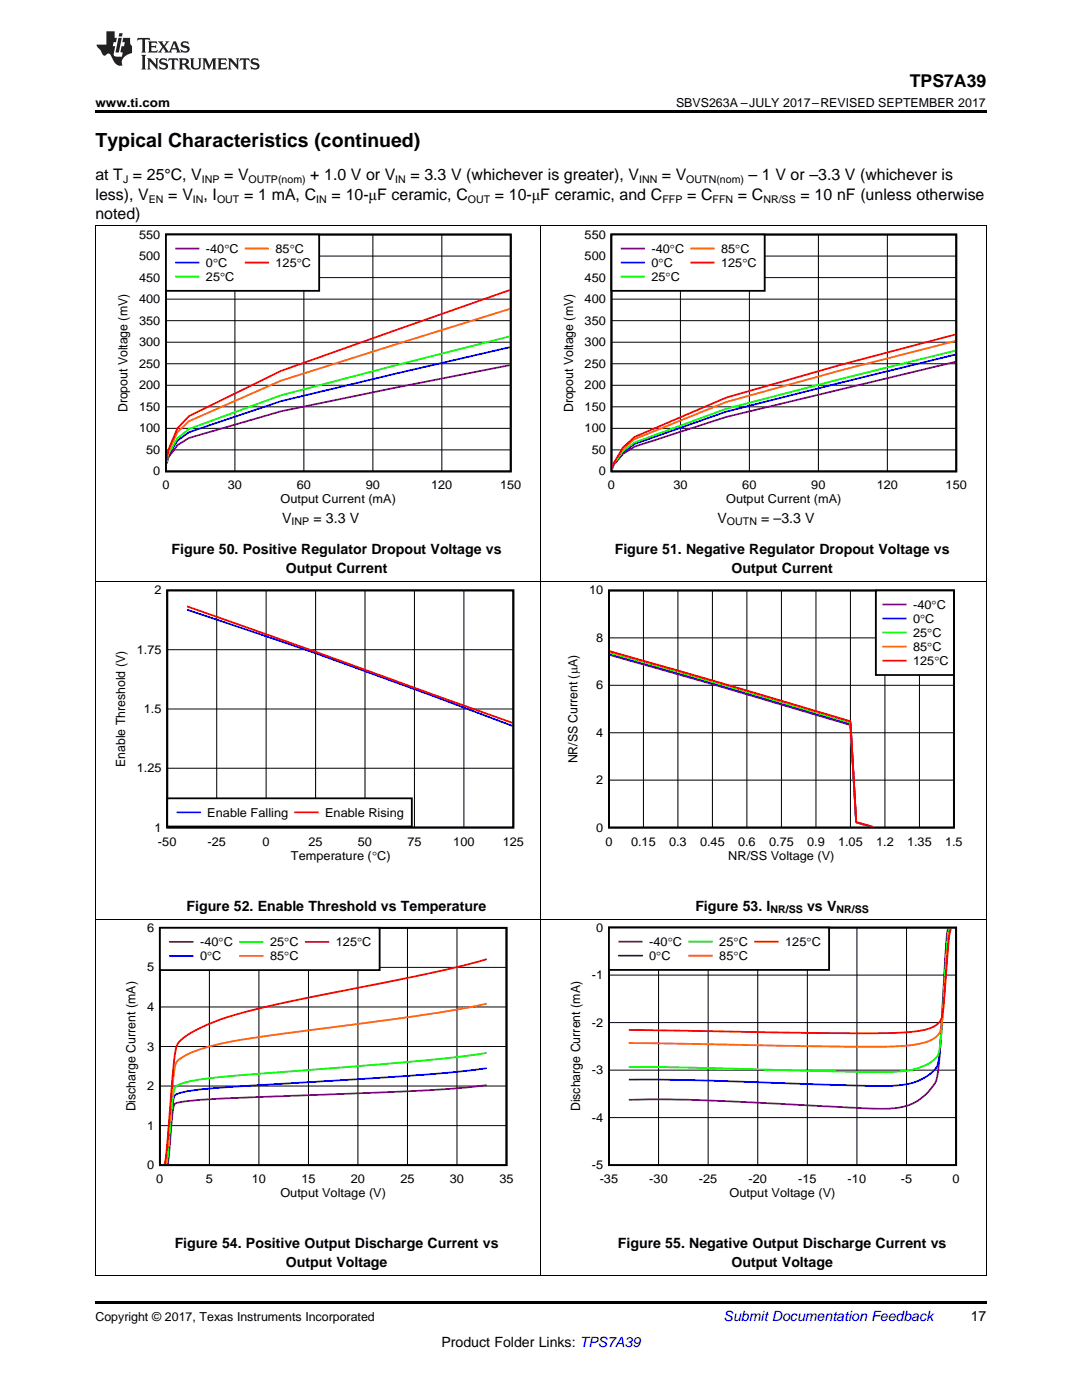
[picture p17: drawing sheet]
<svg xmlns="http://www.w3.org/2000/svg" width="216mm" height="279mm" viewBox="0 0 216 279" stroke-linecap="round" stroke-linejoin="round" font-family="sans-serif">
<defs><g id="words">
<text font-size="3.9" x="19" y="29.3">Typical Characteristics (continued)</text>
<text font-size="3.5" x="181.5" y="17.3">TPS7A39</text>
<g font-size="3.2">
<text x="19" y="36">at T = 25°C, V</text>
<text x="44.7" y="36">= V</text>
<text x="61.9" y="36">+ 1.0 V or V</text>
<text x="81.9" y="36">= 3.3 V (whichever is greater), V</text>
<text x="132.1" y="36">= V</text>
<text x="149.4" y="36">– 1 V or –3.3 V (whichever is</text>
<text x="19" y="39.9">less), V</text>
<text x="33.6" y="39.9">= V , I</text>
<text x="48.7" y="39.9">= 1 mA, C</text>
<text x="66.2" y="39.9">= 10-μF ceramic, C</text>
<text x="98.7" y="39.9">= 10-μF ceramic, and C</text>
<text x="137.1" y="39.9">= C</text>
<text x="147.2" y="39.9">= C</text>
<text x="159.7" y="39.9">= 10 nF (unless otherwise</text>
<text x="19" y="43.7">noted)</text>
</g>
<g font-size="2.8">
<text x="56.3" y="104.3">V</text>
<text x="62.5" y="104.3">= 3.3 V</text>
<text x="143.2" y="104.3">V</text>
<text x="151.9" y="104.3">= –3.3 V</text>
<text x="34.2" y="110.6">Figure 50. Positive Regulator Dropout Voltage vs</text>
<text x="122.7" y="110.6">Figure 51. Negative Regulator Dropout Voltage vs</text>
<text x="57" y="114.3">Output Current</text>
<text x="145.9" y="114.3">Output Current</text>
<text x="37.2" y="181.7">Figure 52. Enable Threshold vs Temperature</text>
<text x="138.7" y="181.7">Figure 53. I</text>
<text x="161" y="181.7">vs V</text>
<text x="34.9" y="249.1">Figure 54. Positive Output Discharge Current vs</text>
<text x="123.3" y="249.1">Figure 55. Negative Output Discharge Current vs</text>
<text x="57" y="252.8">Output Voltage</text>
<text x="145.9" y="252.8">Output Voltage</text>
<text x="193.7" y="263.6">17</text>
<text x="88.1" y="268.9">Product Folder Links: TPS7A39</text>
</g>
<text font-size="2.8" fill="#0000c8" x="144.4" y="263.6">Submit Documentation Feedback</text>
<g font-size="2.5">
<text x="19" y="21.4">www.ti.com</text>
<text x="134.9" y="21.4">SBVS263A –JULY 2017–REVISED SEPTEMBER 2017</text>
<text x="25.5" y="82.3" transform="rotate(-90 25.5 82.3)">Dropout Voltage (mV)</text>
<text x="114.4" y="82.3" transform="rotate(-90 114.4 82.3)">Dropout Voltage (mV)</text>
<text x="30.8" y="118.6">2</text>
<text x="117.6" y="118.6">10</text>
<text x="182.2" y="121.5">-40qC</text>
<text x="182.2" y="124.3">0</text>
<text x="183.6" y="124.3">qC</text>
<text x="27.3" y="130.5">1.75</text>
<text x="119" y="128.1">8</text>
<text x="182.2" y="127.1">25qC</text>
<text x="182.2" y="129.9">85qC</text>
<text x="119" y="137.6">6</text>
<text x="182.2" y="132.7">125qC</text>
<text x="28.7" y="142.3">1.5</text>
<text x="119" y="147">4</text>
<text x="25" y="153.1" transform="rotate(-90 25 153.1)">Enable Threshold (V)</text>
<text x="27.3" y="154.1">1.25</text>
<text x="115.2" y="152.4" transform="rotate(-90 115.2 152.4)">NR/SS Current (PA)</text>
<text x="119" y="156.5">2</text>
<text x="30.8" y="166">1</text>
<text x="41.4" y="163">Enable Falling</text>
<text x="64.9" y="163">Enable Rising</text>
<text x="119" y="166">0</text>
<text x="31.5" y="168.8">-50</text>
<text x="41.4" y="168.8">-25</text>
<text x="52.4" y="168.8">0</text>
<text x="58" y="171.6">Temperature (qC)</text>
<text x="61.6" y="168.8">25</text>
<text x="71.4" y="168.8">50</text>
<text x="81.3" y="168.8">75</text>
<text x="90.4" y="168.8">100</text>
<text x="100.3" y="168.8">125</text>
<text x="120.8" y="168.8">0</text>
<text x="125.9" y="168.8">0.15</text>
<text x="133.5" y="168.8">0.3</text>
<text x="139.7" y="168.8">0.45</text>
<text x="145.3" y="171.6">NR/SS Voltage (V)</text>
<text x="147.3" y="168.8">0.6</text>
<text x="153.5" y="168.8">0.75</text>
<text x="161" y="168.8">0.9</text>
<text x="167.2" y="168.8">1.05</text>
<text x="174.8" y="168.8">1.2</text>
<text x="181" y="168.8">1.35</text>
<text x="188.6" y="168.8">1.5</text>
<text x="29.4" y="186">6</text>
<text x="119" y="185.9">0</text>
<text x="39.9" y="188.8">-40qC</text>
<text x="39.9" y="191.6">0q</text>
<text x="42.4" y="191.6">C</text>
<text x="53.9" y="188.8">25qC</text>
<text x="53.9" y="191.6">85qC</text>
<text x="67" y="188.8">125qC</text>
<text x="129.5" y="188.8">-40qC</text>
<text x="129.5" y="191.6">0q</text>
<text x="132" y="191.6">C</text>
<text x="143.5" y="188.8">25qC</text>
<text x="143.5" y="191.6">85qC</text>
<text x="156.7" y="188.8">125qC</text>
<text x="29.4" y="193.9">5</text>
<text x="118.1" y="195.4">-1</text>
<text x="29.4" y="201.8">4</text>
<text x="29.4" y="209.7">3</text>
<text x="118.1" y="204.9">-2</text>
<text x="118.1" y="214.4">-3</text>
<text x="27" y="221.8" transform="rotate(-90 27 221.8)">Discharge Current (mA)</text>
<text x="29.4" y="217.5">2</text>
<text x="115.8" y="221.8" transform="rotate(-90 115.8 221.8)">Discharge Current (mA)</text>
<text x="29.4" y="225.4">1</text>
<text x="118.1" y="223.9">-4</text>
<text x="29.4" y="233.3">0</text>
<text x="118.1" y="233.3">-5</text>
<text x="31.2" y="236.1">0</text>
<text x="41.1" y="236.1">5</text>
<text x="50.2" y="236.1">10</text>
<text x="55.9" y="238.9">Output Voltage (V)</text>
<text x="60.1" y="236.1">15</text>
<text x="70" y="236.1">20</text>
<text x="79.9" y="236.1">25</text>
<text x="89.8" y="236.1">30</text>
<text x="99.7" y="236.1">35</text>
<text x="119.7" y="236.1">-35</text>
<text x="129.6" y="236.1">-30</text>
<text x="139.5" y="236.1">-25</text>
<text x="145.6" y="238.9">Output Voltage (V)</text>
<text x="149.3" y="236.1">-20</text>
<text x="159.2" y="236.1">-15</text>
<text x="169.1" y="236.1">-10</text>
<text x="179.8" y="236.1">-5</text>
<text x="190.1" y="236.1">0</text>
<text x="19" y="263.6">Copyright © 2017, Texas Instruments Incorporated</text>
</g>
<g font-size="2.4">
<text x="27.7" y="47.6">550</text>
<text x="116.6" y="47.6">550</text>
<text x="27.7" y="51.9">500</text>
<text x="41.1" y="50.5">-40qC</text>
<text x="41.1" y="53.3">0qC</text>
<text x="55" y="50.5">85qC</text>
<text x="55" y="53.3">125qC</text>
<text x="116.6" y="51.9">500</text>
<text x="130" y="50.5">-40qC</text>
<text x="130" y="53.3">0qC</text>
<text x="143.9" y="50.5">85qC</text>
<text x="143.9" y="53.3">125qC</text>
<text x="27.7" y="56.2">450</text>
<text x="41.1" y="56.1">25qC</text>
<text x="116.6" y="56.2">450</text>
<text x="130" y="56.1">25qC</text>
<text x="27.7" y="64.8">350</text>
<text x="27.7" y="60.5">400</text>
<text x="116.6" y="64.8">350</text>
<text x="116.6" y="60.5">400</text>
<text x="27.7" y="69.1">300</text>
<text x="116.6" y="69.1">300</text>
<text x="27.7" y="77.7">200</text>
<text x="27.7" y="73.4">250</text>
<text x="116.6" y="77.7">200</text>
<text x="116.6" y="73.4">250</text>
<text x="27.7" y="82">150</text>
<text x="116.6" y="82">150</text>
<text x="27.7" y="86.3">100</text>
<text x="116.6" y="86.3">100</text>
<text x="29.2" y="90.6">50</text>
<text x="30.6" y="94.9">0</text>
<text x="118.1" y="90.6">50</text>
<text x="119.5" y="94.9">0</text>
<text x="32.4" y="97.7">0</text>
<text x="45.5" y="97.7">30</text>
<text x="56" y="100.5">Output Current (mA)</text>
<text x="59.2" y="97.7">60</text>
<text x="73" y="97.7">90</text>
<text x="86" y="97.7">120</text>
<text x="99.8" y="97.7">150</text>
<text x="121.3" y="97.7">0</text>
<text x="134.4" y="97.7">30</text>
<text x="144.9" y="100.5">Output Current (mA)</text>
<text x="148.1" y="97.7">60</text>
<text x="161.9" y="97.7">90</text>
<text x="174.9" y="97.7">120</text>
<text x="188.7" y="97.7">150</text>
</g>
<g font-size="2.1">
<text x="24.6" y="36.6">J</text>
<text x="29.7" y="40.5">EN</text>
<text x="38.5" y="40.5">IN</text>
<text x="40.3" y="36.6">INP</text>
<text x="43.3" y="40.5">OUT</text>
<text x="49.6" y="36.6">OUTP(nom)</text>
<text x="63.1" y="40.5">IN</text>
<text x="78.9" y="36.6">IN</text>
<text x="93.3" y="40.5">OUT</text>
<text x="127.5" y="36.6">INN</text>
<text x="132.2" y="40.5">FFP</text>
<text x="136.9" y="36.6">OUTN(nom)</text>
<text x="142.2" y="40.5">FFN</text>
<text x="152.3" y="40.5">NR/SS</text>
<text x="58.2" y="104.8">INP</text>
<text x="145.1" y="104.8">OUTN</text>
<text x="153.7" y="182.3">NR/SS</text>
<text x="166.9" y="182.3">NR/SS</text>
</g>
</g></defs>
<path d="M19 259.7h177.8v.5h-177.8z" fill="#000"/>
<g fill="none" stroke="#000" stroke-width=".2">
<path d="M19.1 183.4v71.2M31.9 193.1h69.2M41.8 185.2v47.3M51.7 185.2v47.3M61.6 185.2v47.3M71.4 185.2v47.3M81.3 185.2v47.3M91.2 185.2v47.3M107.9 183.4v71.2M196.8 183.4v71.2M31.9 216.7h69.2M31.9 208.9h69.2"/>
<path d="M31.9 201h69.2M31.9 224.6h69.2M19 254.5h177.8"/>
</g>
<path d="M31.9 185.2h69.2v47.3h-69.2z" fill="none" stroke="#000" stroke-width=".36"/>
<path d="M97.1 216.6a418.2 418.2 0 0 1-32 1.8l-21.7 .9-4 .2-3.3 .4a1.59 1.59 0 0 0-1.4 .8l-1.2 11.7" fill="none" stroke="#800080" stroke-width=".36"/>
<path d="M97.1 213.2l-5.3 .6-6.9 .7-35.6 2.2a88 88 0 0 0-12.5 1.2l-.6 .1a1.66 1.66 0 0 0-1.6 1.6l-1.3 12.8" fill="none" stroke="#00f" stroke-width=".36"/>
<path d="M97.1 210.1l-4.3 .7-7.9 .8-30.7 2.5a119.9 119.9 0 0 0-17.2 1.9l-.8 .3a1.95 1.95 0 0 0-1.6 2.1l-1.1 12.3-.3 1.7" fill="none" stroke="#0f0" stroke-width=".36"/>
<path d="M97.1 200.3a406.9 406.9 0 0 1-32 4.9l-5.9 .7a154.2 154.2 0 0 0-17.8 3.1l-3 1a9.4 9.4 0 0 0-3.1 1.9 28.8 28.8 0 0 0-1.1 7.9l-.7 8.7-.5 3.9" fill="none" stroke="#f60" stroke-width=".36"/>
<path d="M97.1 191.4a302.6 302.6 0 0 1-26.1 5.8l-7.9 1.6a154.4 154.4 0 0 0-19.7 4.9 21 21 0 0 0-7.3 3.9l-.2 .2a2.68 2.68 0 0 0-.8 1.7l-.6 4.9-1.2 14.8-.5 3.2" fill="none" stroke="#f00" stroke-width=".36"/>
<path d="M31.9 185.2h43.8v8.4h-43.8z" fill-rule="evenodd" fill="#fff"/>
<path d="M31.9 185.2h43.9v8.4h-43.9zM121.5 185.1h69.3v47.4h-69.3z" fill="none" stroke="#000" stroke-width=".36"/>
<path d="M33.9 188h4.5M189.3 185.3a2.2 2.2 0 0 0-.4 1.7l-1.3 21.8a25.1 25.1 0 0 1-1 7.3 10.9 10.9 0 0 1-10.3 5.2l-34.6-1.7a194.5 194.5 0 0 0-15.8-.1h-.4" fill="none" stroke="#800080" stroke-width=".36"/>
<path d="M33.9 190.8h4.5M189.4 185.3l-.1 .1a194.5 194.5 0 0 0-1.3 17.4l-.2 3.3a27.5 27.5 0 0 1-.8 6.6l-.4 .6a10.3 10.3 0 0 1-7.3 3.3l-3 .1h-4.9l-29.7-1-16.2-.3" fill="none" stroke="#00f" stroke-width=".36"/>
<path d="M47.9 188h4.5M189.4 185.3a25.6 25.6 0 0 0-.7 6.7l-.4 6.5a99.8 99.8 0 0 1-1.1 11.9l-.6 .9a10.1 10.1 0 0 1-6.3 2.5 244.4 244.4 0 0 1-18.8-.1l-22.8-.6-13.2-.2" fill="none" stroke="#0f0" stroke-width=".36"/>
<path d="M47.9 190.8h4.5M189.7 185.3l-.1 .1a76.7 76.7 0 0 0-1.1 11.6 58.5 58.5 0 0 1-.9 8.8 4.9 4.9 0 0 1-3.3 2.3 36.8 36.8 0 0 1-8.9 .8l-12.9-.1-37-.6" fill="none" stroke="#f60" stroke-width=".36"/>
<path d="M61 188h4.5M189.8 185.3a19.4 19.4 0 0 0-.8 5.9l-.4 5.4a34.1 34.1 0 0 1-.8 6.8 5 5 0 0 1-3.5 2.2 87.7 87.7 0 0 1-14.9 .6l-43.9-.7" fill="none" stroke="#f00" stroke-width=".36"/>
<path d="M121.5 194.6h69.3M131.4 185.1v47.4M141.3 185.1v47.4M151.2 185.1v47.4M161.1 185.1v47.4M171 185.1v47.4M180.9 185.1v47.4M121.5 213.6h69.3M121.5 204.1h69.3M121.5 223h69.3" fill="none" stroke="#000" stroke-width=".2"/>
<path d="M121.5 185.1h43.9v8.5h-43.9z" fill-rule="evenodd" fill="#fff"/>
<path d="M33.4 117.8h69v47.4h-69zM121.5 185.1h43.9v8.5h-43.9z" fill="none" stroke="#000" stroke-width=".36"/>
<path d="M123.6 187.9h4.4" fill="none" stroke="#800080" stroke-width=".36"/>
<path d="M37.3 121.7a1242.1 1242.1 0 0 1 65 23.2M123.6 190.7h4.4" fill="none" stroke="#00f" stroke-width=".36"/>
<path d="M137.5 187.9h4.5" fill="none" stroke="#0f0" stroke-width=".36"/>
<path d="M137.5 190.7h4.5" fill="none" stroke="#f60" stroke-width=".36"/>
<path d="M37.3 121l25.7 9.1 39.3 14.2M150.7 187.9h4.5" fill="none" stroke="#f00" stroke-width=".36"/>
<g fill="none" stroke="#000" stroke-width=".2">
<path d="M19.1 116.1v67.4M43.2 117.8v47.4M53.1 117.8v47.4M63 117.8v47.4M72.8 117.8v47.4M82.7 117.8v47.4M92.6 117.8v47.4M107.9 116.1v67.4M196.8 116.1v67.4M33.4 129.7h69M33.4 153.3h69M33.4 141.5h69"/>
<path d="M19 183.4h177.8"/>
</g>
<path d="M33.4 159.3h48.8v5.6h-48.8z" fill-rule="evenodd" fill="#fff"/>
<path d="M121.5 117.8h68.8v47.4h-68.8zM33.4 159.3h48.8v5.6h-48.8z" fill="none" stroke="#000" stroke-width=".36"/>
<path d="M121.7 130.5l18.2 5.1 29.8 8.8 1.1 19.7 3.1 .9M35.4 162.1h4.5" fill="none" stroke="#00f" stroke-width=".36"/>
<path d="M121.7 130l22.8 6.5 25.2 7.5 1.1 20.1 3.3 .9M58.9 162.1h4.5" fill="none" stroke="#f00" stroke-width=".36"/>
<g fill="none" stroke="#000" stroke-width=".2">
<path d="M128.4 117.8v47.4M135.3 117.8v47.4M142.2 117.8v47.4M149 117.8v47.4M155.9 117.8v47.4M162.8 117.8v47.4M169.7 117.8v47.4M176.6 117.8v47.4M183.5 117.8v47.4M121.5 136.8h68.9M121.5 127.3h68.9M121.5 155.7h68.9"/>
<path d="M121.5 146.2h68.9"/>
</g>
<path d="M121.7 130.7l18.2 5.2 29.8 8.8 1.1 19.4 3 .9" fill="none" stroke="#800080" stroke-width=".36"/>
<path d="M121.7 130.3l22.8 6.5 25.2 7.5 1.1 19.8 3.2 .9" fill="none" stroke="#0f0" stroke-width=".36"/>
<path d="M121.7 130.1l18.2 5.1 29.8 8.8 1.1 20 3.3 1" fill="none" stroke="#f60" stroke-width=".36"/>
<path d="M174.8 117.8h15.5v16.9h-15.5z" fill-rule="evenodd" fill="#fff"/>
<path d="M33.1 46.8h68.8v47.3h-68.8zM174.8 117.8h15.5v16.9h-15.5z" fill="none" stroke="#000" stroke-width=".36"/>
<path d="M101.7 72.9l-22.7 4.5-22.9 4.7-18.4 5.3-2.3 1.4-1.8 2.5-.3 1.2M176.3 120.6h4.4" fill="none" stroke="#800080" stroke-width=".36"/>
<path d="M101.7 69.3l-45.6 10.8-18.4 6.2-2.3 1.6-1.8 3-.3 1.4M176.3 123.4h4.4" fill="none" stroke="#00f" stroke-width=".36"/>
<path d="M101.7 67.1l-45.6 11.8-18.4 6.7-2.3 1.9-1.8 3.2-.3 1.5M176.3 126.2h4.4" fill="none" stroke="#0f0" stroke-width=".36"/>
<path d="M101.7 61.6l-45.6 14.4-18.4 8.1-2.3 2.2-1.8 3.9-.3 1.8M176.3 129h4.4" fill="none" stroke="#f60" stroke-width=".36"/>
<path d="M101.7 57.9l-45.6 16.1-18.4 9-2.3 2.5-1.8 4.3-.3 2M176.3 131.8h4.4" fill="none" stroke="#f00" stroke-width=".36"/>
<g fill="none" stroke="#000" stroke-width=".2">
<path d="M19.1 45v71.1M33.1 59.7h68.8M33.1 55.4h68.8M33.1 51.1h68.8M46.9 46.8v47.3M60.6 46.8v47.3M74.4 46.8v47.3M88.2 46.8v47.3M107.9 45v71.1M196.8 45v71.1M33.1 76.9h68.8M33.1 72.6h68.8"/>
<path d="M33.1 68.3h68.8M33.1 64h68.8M33.1 89.8h68.8M33.1 85.5h68.8M33.1 81.2h68.8M19 116h177.8"/>
</g>
<path d="M33.1 46.8h30.6v11.2h-30.6z" fill-rule="evenodd" fill="#fff"/>
<path d="M33.1 46.8h30.6v11.2h-30.6zM122 46.8h68.8v47.3h-68.8z" fill="none" stroke="#000" stroke-width=".36"/>
<path d="M35.1 49.6h4.5M190.6 72.2l-45.6 11-18.4 5.9-2.3 1.5-1.8 2.2-.3 .7" fill="none" stroke="#800080" stroke-width=".36"/>
<path d="M35.1 52.4h4.5M190.6 70.8l-45.6 11.3-18.4 6.5-2.3 1.6-1.8 2.5-.3 .7" fill="none" stroke="#00f" stroke-width=".36"/>
<path d="M35.1 55.2h4.5M190.6 70l-22.7 5.6-22.9 6-18.4 6.7-2.3 1.7-1.8 2.6-.3 .8" fill="none" stroke="#0f0" stroke-width=".36"/>
<path d="M49 49.6h4.5M190.6 68.1l-22.7 5.8-22.9 6.3-18.4 7.4-2.3 2-1.8 2.9-.3 .8" fill="none" stroke="#f60" stroke-width=".36"/>
<path d="M49 52.4h4.5M190.6 66.8l-22.7 6-22.9 6.5-18.4 7.9-2.3 2.1-1.8 3.1-.3 .9" fill="none" stroke="#f00" stroke-width=".36"/>
<g fill="none" stroke="#000" stroke-width=".2">
<path d="M122 59.7h68.8M122 55.4h68.8M122 51.1h68.8M135.8 46.8v47.3M149.5 46.8v47.3M163.3 46.8v47.3M177.1 46.8v47.3M122 76.9h68.8M122 72.6h68.8M122 68.3h68.8M122 64h68.8M122 89.8h68.8"/>
<path d="M122 85.5h68.8M122 81.2h68.8"/>
</g>
<path d="M122 46.8h30.6v11.2h-30.6z" fill-rule="evenodd" fill="#fff"/>
<path d="M122 46.8h30.6v11.2h-30.6z" fill="none" stroke="#000" stroke-width=".36"/>
<path d="M124 49.6h4.5" fill="none" stroke="#800080" stroke-width=".36"/>
<path d="M124 52.4h4.5" fill="none" stroke="#00f" stroke-width=".36"/>
<path d="M124 55.2h4.5" fill="none" stroke="#0f0" stroke-width=".36"/>
<path d="M137.9 49.6h4.5" fill="none" stroke="#f60" stroke-width=".36"/>
<path d="M137.9 52.4h4.5" fill="none" stroke="#f00" stroke-width=".36"/>
<path d="M19 45h177.8" fill="none" stroke="#000" stroke-width=".2"/>
<path d="M19 22h177.8v.5h-177.8z" fill="#000"/>
<g fill="#231f20">
<path d="M27.5 7.6l-.1 .5 .4-.2h.6v.1v2.1l-.2 .4h1l-.3-.4v-2.1l.1-.1h.5l.5 .2-.2-.5zM29.5 8.3l.2 .3v1.5l-.2 .4h1.8l.2-.6a1.04 1.04 0 0 1-1.3 .2v-.7h.6l.3 .2v-.6l-.3 .2h-.6v-.6l.8-.1 .4 .3-.2-.5zM31.5 8.3l.9 1.1-.9 1.1h.8l-.2-.2 .5-.7 .4 .7-.2 .2h1.5l-.1-.2 .1-.4h.9l.1 .4-.2 .2h1l-.3-.3-.7-1.9h-.5l-.9 2-.8-1 .9-1h-.8l.1 .3-.3 .5-.4-.6 .2-.2zM34.7 8.6l.4 1h-.7zM36.3 8.4a.63 .63 0 0 0-.2 .7 .63 .63 0 0 0 .6 .4l.6 .2 .1 .2a.75 .75 0 0 1-.7 .4 .75 .75 0 0 1-.6-.5l.1 .7 .1-.1a1.11 1.11 0 0 0 1.5-.6 1.13 1.13 0 0 0-1.2-.8l-.1-.4a1.04 1.04 0 0 1 1.2 .2l-.2-.5-.1 .1-.5-.2zM28.2 10.9l.2 .4v2.2l-.2 .4h1l-.3-.4v-2.2l.3-.4zM29.3 11.6l.3 .4v1.5l-.3 .4h.8l-.2-.4v-1.3l1.5 1.7v-1.9l.2-.4h-.7l.2 .4v.9l-1.1-1.3zM32 11.8a.62 .62 0 0 0-.2 .7 .62 .62 0 0 0 .6 .4l.6 .1 .1 .3a.76 .76 0 0 1-.7 .3 .76 .76 0 0 1-.6-.4l.1 .7 .1-.1a1.11 1.11 0 0 0 1.5-.6 1.13 1.13 0 0 0-1.2-.8l-.1-.4a1.04 1.04 0 0 1 1.2 .2l-.2-.6-.1 .1-.5-.1zM33.7 11.6l-.2 .6a.61 .61 0 0 1 .8-.3v1.6l-.2 .4h.9l-.2-.4v-1.6a.63 .63 0 0 1 .8 .3l-.2-.6zM35.6 11.6l.3 .4v1.5l-.3 .4h1l-.2-.2v-.8l.5 .2a.76 .76 0 0 0 1.2 .7l-1-1a.58 .58 0 0 0 .6-.5 .58 .58 0 0 0-.5-.6zM36.4 11.9h.1a.45 .45 0 0 1 .5 .1 .45 .45 0 0 1 .1 .5l-.7 .2zM37.9 11.6l.2 .2a2.17 2.17 0 0 0 .3 1.9 .99 .99 0 0 0 1.6-.6v-1.1l.2-.4h-.7l.2 .2a1.92 1.92 0 0 1-.2 1.8 .6 .6 0 0 1-.9-.5v-1.1l.2-.4zM40.4 11.6l.2 .4v1.5l-.2 .4h.7l-.2-.4v-1.4l.8 1.8 .8-1.8v1.4l-.2 .4h.9l-.2-.4v-1.5l.2-.4h-.8l-.6 1.5-.6-1.5zM43.4 11.6l.2 .4v1.5l-.2 .4h1.8l.2-.6a1.04 1.04 0 0 1-1.3 .1v-.6h.5l.4 .2v-.6l-.4 .2h-.5v-.7h.8l.3 .3-.1-.6zM45.5 11.6l.2 .4v1.5l-.2 .4h.7l-.2-.4v-1.3l1.5 1.7v-1.9l.2-.4h-.7l.2 .4v.9l-1.1-1.3zM47.9 11.6l-.1 .6a.61 .61 0 0 1 .8-.3v1.6l-.3 .4h1l-.3-.4 .1-1.6a.63 .63 0 0 1 .7 .3l-.1-.6zM50.2 11.8a.62 .62 0 0 0-.2 .7 .62 .62 0 0 0 .6 .4l.6 .1 .2 .3a.76 .76 0 0 1-.8 .3 .76 .76 0 0 1-.6-.4l.1 .7 .2-.1a1.11 1.11 0 0 0 1.5-.6 1.13 1.13 0 0 0-1.3-.8l-.1-.4a1.04 1.04 0 0 1 1.2 .2l-.1-.6-.2 .1-.5-.1z"/>
<path d="M21.2 6.3v2.6h-1.9l.1 .4 .7 .9a.91 .91 0 0 0 1 .8 .56 .56 0 0 1 .5-.3 .56 .56 0 0 1 .5 .3l.4 .8a1.53 1.53 0 0 0 1.9 1.2 1.54 1.54 0 0 1 1-2.1l.9-.3v-1.4a1.52 1.52 0 0 1-.3-1.6h-1.4l-.2 .8h.5l-.2 .8h-.4l-.2 1v.2l.4 .1-.2 .8a1.93 1.93 0 0 1-1.6-.3l.3-1.8h-.5l.2-.8h.4l.2-.8h-.4v-1.3zM23.6 7.6l-.6 2.9h.7l.6-2.9zM23.8 6.6l-.1 .7h.6l.2-.7z"/>
</g>
<use href="#words"/>
</svg>
